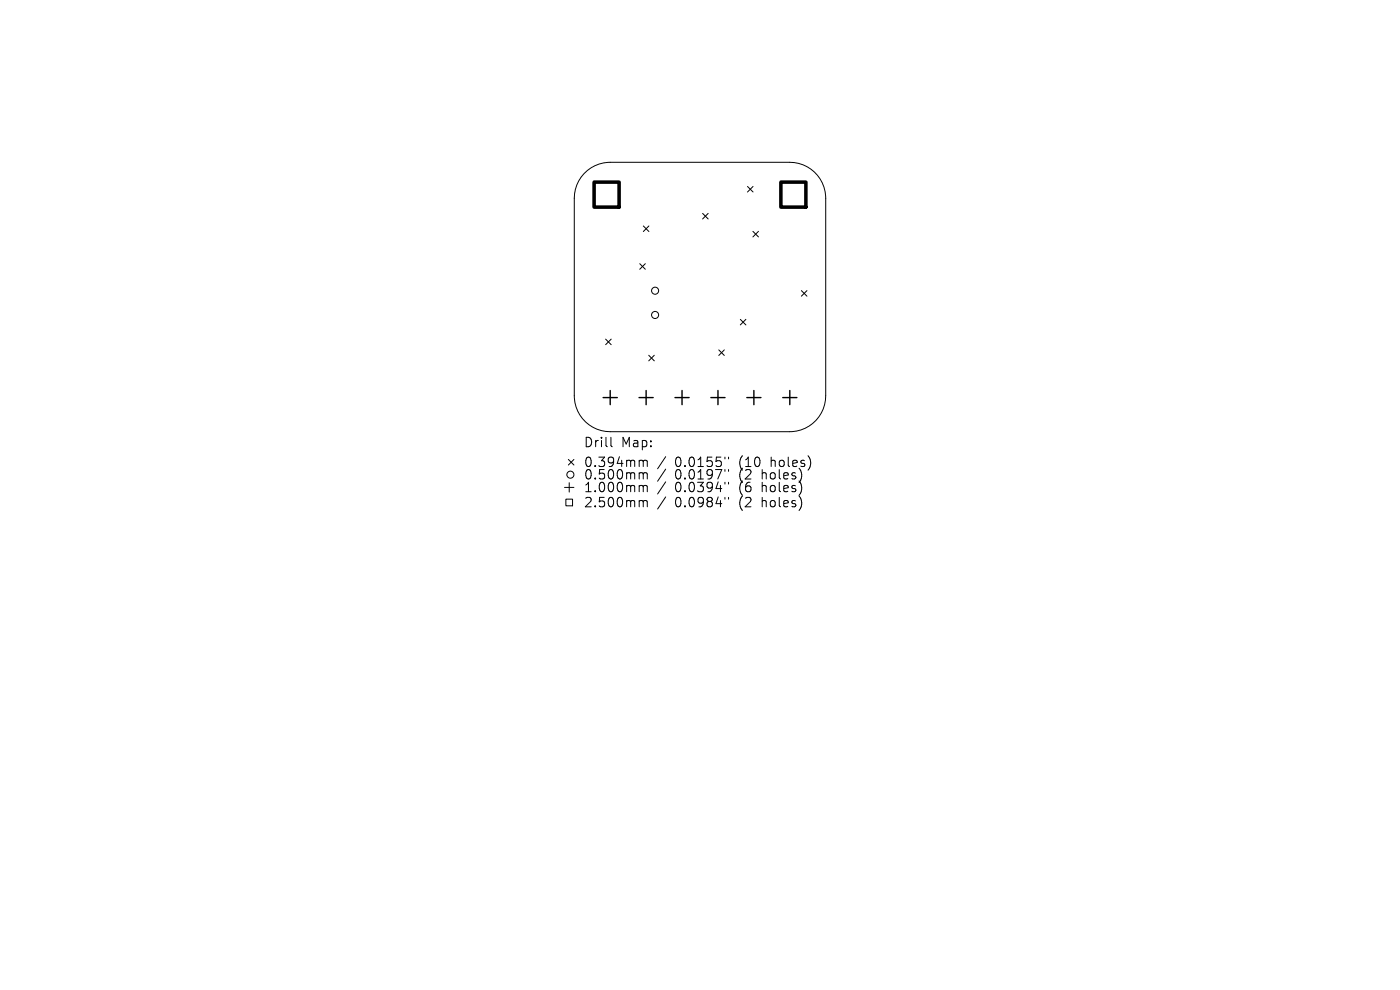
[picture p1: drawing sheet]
<svg xmlns="http://www.w3.org/2000/svg" width="297mm" height="210mm" viewBox="0 0 297 210" stroke-linecap="round" stroke-linejoin="round" font-family="sans-serif">
<defs><g id="words">
<g font-size="2.8">
<text x="123.8" y="95.2">Drill</text>
<text x="131.8" y="95.2">Map:</text>
<text x="123.8" y="99.4">0.394mm</text>
<text x="123.8" y="102">0.500mm</text>
<text x="143.2" y="99.4">0.0155&quot;</text>
<text x="143.2" y="102">0.0197&quot;</text>
<text x="156.9" y="99.4">(10</text>
<text x="156.9" y="102">(2</text>
<text x="161.9" y="102">holes)</text>
<text x="163.8" y="99.4">holes)</text>
<text x="123.8" y="104.7">1.000mm</text>
<text x="123.8" y="107.9">2.500mm</text>
<text x="143.2" y="104.7">0.0394&quot;</text>
<text x="143.2" y="107.9">0.0984&quot;</text>
<text x="156.9" y="104.7">(6</text>
<text x="156.9" y="107.9">(2</text>
<text x="161.9" y="104.7">holes)</text>
<text x="161.9" y="107.9">holes)</text>
</g>
</g></defs>
<g fill="none" stroke="#000" stroke-width=".21">
<path d="M123.9 36.8a7.6 7.6 0 0 1 5.6-2.4h38.1a7.6 7.6 0 0 1 7.6 7.6v42a7.6 7.6 0 0 1-7.6 7.6h-38.1a7.6 7.6 0 0 1-7.7-7.6v-42a7.6 7.6 0 0 1 2.1-5.2zM158.6 39.6l1.2 1.1M159.8 39.6l-1.2 1.1M135.7 55.9l1.2 1.2M136.5 47.9l1.2 1.2M136.9 55.9l-1.2 1.2M137.7 47.9l-1.2 1.2M149.1 45.3l1.1 1.1M150.2 45.3l-1.1 1.1M159.7 49.1l1.2 1.2M160.9 49.1l-1.2 1.2M128.5 71.9l1.2 1.2"/>
<path d="M129.7 71.9l-1.2 1.2M137.6 75.4l1.2 1.1M138.8 75.4l-1.2 1.1M152.5 74.2l1.2 1.2M153.7 74.2l-1.2 1.2M157.1 67.7l1.1 1.2M158.2 67.7l-1.1 1.2M170 61.6l1.2 1.2M171.2 61.6l-1.2 1.2M120.6 97.5l1.2 1.1M121.8 97.5l-1.2 1.1M129.6 92.8v1.7l.3 .3"/>
<path d="M135.9 97.6l.5 .1 .1 .2M136.5 97.9l.2-.3 .5 .1 .1 1.3M136.5 97.9v1.1M141.2 96.9l-1.7 2.5M141.2 99.5l-1.7 2.6M153.8 97v.3M153.8 99.6v.4M154.6 97v.3M154.6 99.6v.4M119.8 103.4h2M120 105.9h1.5v1.4h-1.5zM120.8 102.4v2"/>
<path d="M135.9 100.3h.3l.3 .3M135.9 103h.3l.3 .3M135.9 106.2h.3l.3 .3M136.5 100.6v1M136.5 103.3v1M136.5 106.5v1M136.5 100.6l.2-.3 .5 .1 .1 1.2M136.5 103.3l.2-.3 .5 .1 .1 1.2M136.5 106.5l.2-.3 .5 .1 .1 1.2M141.2 102.2l-1.7 2.6M141.2 105.4l-1.7 2.6M153.8 102.3v.4"/>
<path d="M153.8 105.5v.4M154.6 102.3v.4M154.6 105.5v.4"/>
<circle cx="139" cy="66.8" r=".75"/>
<circle cx="139" cy="61.7" r=".75"/>
<circle cx="121" cy="100.7" r=".75"/>
</g>
<path d="M128 84.3h3M129.5 82.8v3M135.6 84.3h3M137.1 82.8v3M143.2 84.3h3M144.7 82.8v3M150.8 84.3h3M152.3 82.8v3M158.4 84.3h3M159.9 82.8v3M166.1 84.3h3M167.6 82.8v3" fill="none" stroke="#000" stroke-width=".3"/>
<path d="M126 38.6h5.3v5.3h-5.3zM165.7 38.6h5.3v5.3h-5.3z" fill="none" stroke="#000" stroke-width=".75"/>
<use href="#words"/>
</svg>
